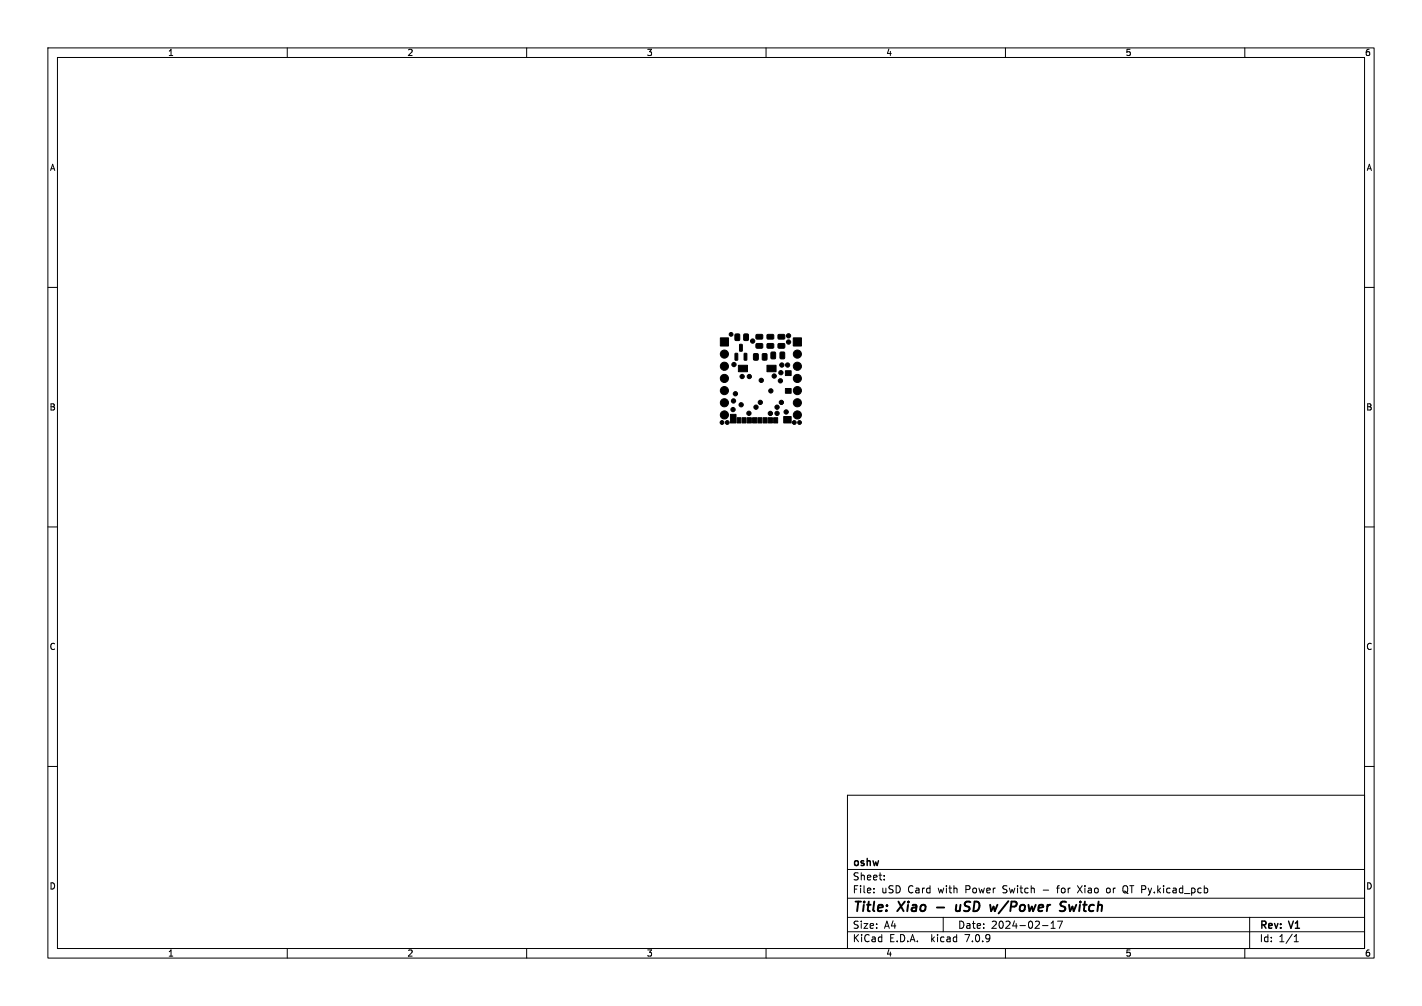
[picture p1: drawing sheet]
<svg xmlns="http://www.w3.org/2000/svg" width="297mm" height="210mm" viewBox="0 0 297 210" stroke-linecap="round" stroke-linejoin="round" font-family="sans-serif">
<defs><g id="words">
<g font-size="2.8">
<text x="178" y="190.9">Title:</text>
<text x="187.7" y="190.9">Xiao</text>
<text x="201.3" y="190.9">uSD</text>
<text x="209.3" y="190.9">w/Power</text>
<text x="224.7" y="190.9">Switch</text>
</g>
<g font-size="2.1">
<text x="178" y="184">Sheet:</text>
<text x="178" y="181.2">oshw</text>
<text x="178" y="186.7">File:</text>
<text x="184.1" y="186.7">uSD</text>
<text x="189.7" y="186.7">Card</text>
<text x="196.1" y="186.7">with</text>
<text x="201.9" y="186.7">Power</text>
<text x="209.8" y="186.7">Switch</text>
<text x="218.3" y="186.7">-</text>
<text x="221.5" y="186.7">for</text>
<text x="225.9" y="186.7">Xiao</text>
<text x="232.1" y="186.7">or</text>
<text x="235.6" y="186.7">QT Py.kicad_pcb</text>
<text x="178" y="196.9">KiCad</text>
<text x="178" y="194.1">Size:</text>
<text x="184.7" y="194.1">A4</text>
<text x="185.7" y="196.9">E.D.A.</text>
<text x="194.6" y="196.9">kicad</text>
<text x="200" y="194.1">Date:</text>
<text x="201.8" y="196.9">7.0.9</text>
<text x="207" y="194.1">2024-02-17</text>
<text x="263" y="194.3">Rev:</text>
<text x="263" y="196.9">Id:</text>
<text x="267.1" y="196.9">1/1</text>
<text x="269.4" y="194.3">V1</text>
</g>
<g font-size="1.8">
<text x="35" y="11.9">1</text>
<text x="85" y="11.9">2</text>
<text x="135" y="11.9">3</text>
<text x="185" y="11.9">4</text>
<text x="235" y="11.9">5</text>
<text x="285" y="11.9">6</text>
<text x="10.3" y="35.9">A</text>
<text x="285.4" y="35.9">A</text>
<text x="10.3" y="85.9">B</text>
<text x="285.3" y="85.9">B</text>
<text x="10.3" y="135.9">C</text>
<text x="285.3" y="135.9">C</text>
<text x="10.3" y="185.9">D</text>
<text x="285.3" y="185.9">D</text>
<text x="35" y="199.9">1</text>
<text x="85" y="199.9">2</text>
<text x="135" y="199.9">3</text>
<text x="185" y="199.9">4</text>
<text x="235" y="199.9">5</text>
<text x="285" y="199.9">6</text>
</g>
</g></defs>
<g fill="none" stroke="#000" stroke-width=".21">
<path d="M10 10h277v190h-277zM12 12h273v186h-273zM60 10v2M110 10v2M160 10v2M210 10v2M260 10v2M10 60h2M285 60h2M10 110h2M285 110h2M10 160h2"/>
<path d="M285 160h2M177 166h108v32h-108zM60 198v2M110 198v2M160 198v2M177 194.5h108M177 191.5h108M177 187.5h108M177 181.5h108M182.5 186.3v.1M182.5 185.5v.1M184.7 183.6v.1"/>
<path d="M184.7 182.8v.1M197 191.5v3M210 198v2M217.7 193.2h1.2M219.5 193.8h.9M219.5 192.7l.5-.4v1.5M220.7 185.4h.5M220.9 192.3h1l-.7 1.5M225 184.9l1 1.5M226 184.9l-1 1.5M231.6 185.4l-.4 .1-.1 .2 .1 .6 .4 .1M234.6 186.2l.6 .2"/>
<path d="M234.8 186l.3 .1M235.2 184.9l-.6 .2M260 198v2M261 191.5v6.5M270.3 196.6h.9M270.3 195.5l.4-.4v1.5"/>
</g>
<path d="M195.7 189.4h1.5M199.8 188.9l-.1 1.2 .5 .1 .3-.2M200.6 188.9l-.2 1.3M208.3 188.9l-.5 1.3M210.6 188.1l-2 2.6M221.7 188.3h1M221.8 189.2l.6 .2 .1 .4-.4 .4h-.5M223.3 188.9l.2 1.3 .5-.9" fill="none" stroke="#000" stroke-width=".4"/>
<g fill="#000" stroke="#000" stroke-width=".21">
<path d="M150.5 70.5h1.7v1.7h-1.7zM153.5 73.8h.6l-.1 1.4-.5-.1zM153.6 69.8l.7-.1 .2 .2v1l-.1 .2h-.7l-.2-.2zM154.5 71.9l.5 .1v1.3l-.5-.1zM155.4 73.8h.6l-.1 1.4-.5-.1zM154.2 76.3h1.9v1.3h-1.9zM155.4 69.8l.7-.1 .2 .2v1l-.1 .2h-.6l-.3-.2zM157.9 71.8l1.3-.1 .1 .3v.5l-.2 .2h-1.1l-.1-.3zM157.9 69.9l1.3-.1 .1 .2v.6l-.2 .2h-1.1l-.1-.2zM157.4 73.9l.7-.1 .3 .2v1l-.2 .2h-.6l-.2-.2zM159.3 73.9l.7-.1 .2 .2v1l-.1 .2h-.7l-.2-.2zM160.2 71.8l1.3-.1 .1 .3v.5l-.2 .2h-1.1l-.1-.3z"/>
<path d="M160.2 69.9l1.3-.1 .1 .2v.6l-.2 .2h-1.1l-.1-.2zM161.1 73.5h.6l.3 .1v1.1l-.2 .2h-.5l-.3-.1zM160.2 76.3h1.9v1.3h-1.9zM162.5 71.8l1.3-.1 .1 .3v.5l-.2 .2h-1.1l-.1-.3zM162.5 69.9l1.3-.1 .1 .2v.6l-.2 .2h-1.1l-.1-.2zM163 73.5h.6l.3 .1v1.1l-.2 .2h-.5l-.3-.1zM164 77.4h1.2v1h-1.2zM165.7 70.5h1.7v1.7h-1.7zM152.6 86.5h1.1v1.8h-1.1zM154 87.2h.7v1.1h-.7zM155 87.2h.8v1.1h-.8zM156.1 87.2h.8v1.1h-.8z"/>
<path d="M157.2 87.2h.8v1.1h-.8zM158.3 87.2h.8v1.1h-.8zM159.4 87.2h.8v1.1h-.8zM160.5 87.2h.8v1.1h-.8zM161.6 87.2h.8v1.1h-.8zM164 81.1h1.2v1h-1.2zM163.7 87h1.5v1.3h-1.5z"/>
<circle cx="151.3" cy="76.5" r=".85"/>
<circle cx="151.3" cy="73.9" r=".85"/>
<circle cx="151.3" cy="79" r=".85"/>
<circle cx="152.7" cy="69.8" r=".4"/>
<circle cx="153.3" cy="76.1" r=".45"/>
<circle cx="155" cy="78.6" r=".45"/>
<circle cx="156.5" cy="78.6" r=".45"/>
<circle cx="157.2" cy="71.2" r=".45"/>
<circle cx="159" cy="79.4" r=".45"/>
<circle cx="161.7" cy="78.5" r=".45"/>
<circle cx="163" cy="79.5" r=".45"/>
<circle cx="163.1" cy="77.8" r=".45"/>
<circle cx="163.3" cy="76.2" r=".45"/>
<circle cx="164.5" cy="76.2" r=".45"/>
<circle cx="164.7" cy="71.4" r=".45"/>
<circle cx="164.7" cy="70.1" r=".45"/>
<circle cx="166.5" cy="76.5" r=".85"/>
<circle cx="166.5" cy="79" r=".85"/>
<circle cx="166.5" cy="73.9" r=".85"/>
<circle cx="150.8" cy="88.2" r=".4"/>
<circle cx="151.3" cy="86.6" r=".85"/>
<circle cx="151.3" cy="81.5" r=".85"/>
<circle cx="151.3" cy="84.1" r=".85"/>
<circle cx="151.9" cy="88.2" r=".4"/>
<circle cx="153.1" cy="85.5" r=".45"/>
<circle cx="153.2" cy="83.7" r=".45"/>
<circle cx="153.6" cy="82.2" r=".45"/>
<circle cx="154.8" cy="84.5" r=".45"/>
<circle cx="156.4" cy="86.3" r=".45"/>
<circle cx="157.9" cy="85" r=".45"/>
<circle cx="158.8" cy="84" r=".45"/>
<circle cx="160.9" cy="86.3" r=".45"/>
<circle cx="161" cy="81.6" r=".45"/>
<circle cx="162.3" cy="85" r=".45"/>
<circle cx="162.3" cy="86.3" r=".45"/>
<circle cx="163.2" cy="84" r=".45"/>
<circle cx="164.2" cy="86" r=".45"/>
<circle cx="165.9" cy="88.2" r=".4"/>
<circle cx="166.5" cy="81.5" r=".85"/>
<circle cx="166.5" cy="86.6" r=".85"/>
<circle cx="166.5" cy="84.1" r=".85"/>
<circle cx="167" cy="88.2" r=".4"/>
</g>
<use href="#words"/>
</svg>
